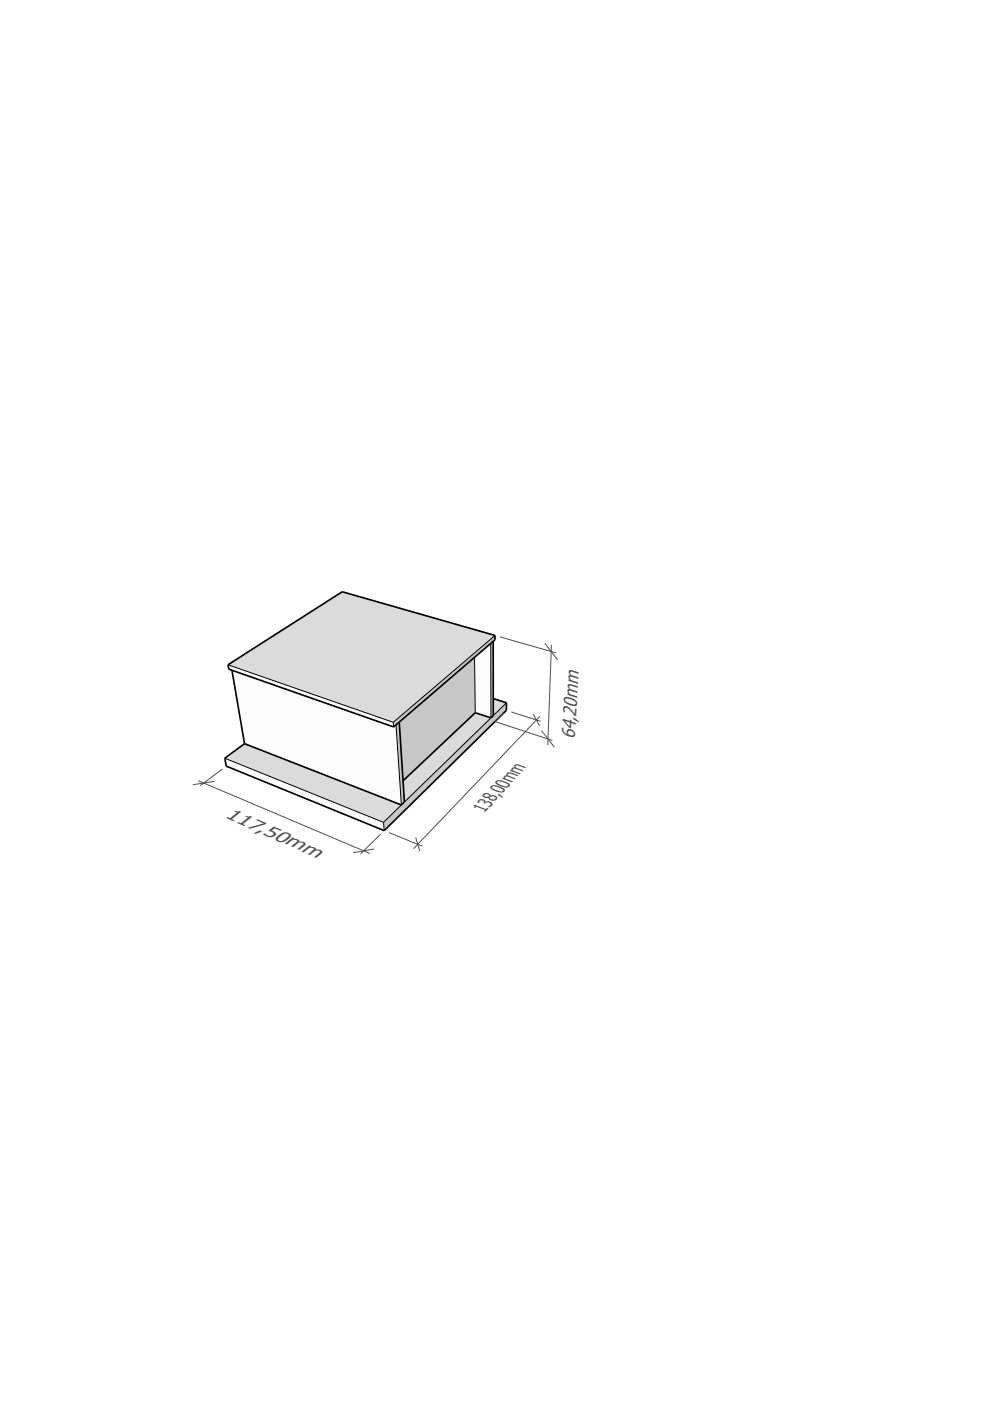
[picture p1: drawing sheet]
<svg xmlns="http://www.w3.org/2000/svg" width="210mm" height="297mm" viewBox="0 0 210 297" stroke-linecap="round" stroke-linejoin="round" font-family="sans-serif">
<defs><g id="words">
<text font-size="4" fill="#4f4f4f" x="102.7" y="172.4" transform="rotate(-48 102.7 172.4)">138,00mm</text>
<text font-size="3.9" fill="#4f4f4f" x="121.9" y="156.7" transform="rotate(-87 121.9 156.7)">64,20mm</text>
<text font-size="3.8" fill="#4f4f4f" x="47.5" y="173.3" transform="rotate(24 47.5 173.3)">117,50m m</text>
</g></defs>
<path d="M104 136.4l.6-.4v15.7l-.5 .5z" fill="#c8c8c8"/>
<path d="M104.6 148.1l2.8 .9-2.8 2.7z" fill="#dbdbdb"/>
<g fill="#fcfcfc">
<path d="M48.3 140.9l35.1 12.2 .1 1-35-12.2z"/>
<path d="M49.2 142.1l34.3 12 .5-.4 1.1 17-33.3-13z"/>
</g>
<g fill="#c8c8c8">
<path d="M83.4 153.1l21.6-18.4v.9l-21.5 18.5z"/>
<path d="M84.6 153.1l16-13.7 .2 11.7-15.3 14.4z"/>
<path d="M84 153.7l.6-.6 1.1 16.9-.6 .7z"/>
</g>
<path d="M85.5 165.5l15.3-14.4 3.3 1.1-18.4 17.8z" fill="#dbdbdb"/>
<path d="M81.3 174.4l26.1-25.4v1.6l-25.9 25.5z" fill="#c8c8c8"/>
<path d="M47.7 160.8l4.1-3.1 33.3 13-3.8 3.7z" fill="#dbdbdb"/>
<g fill="#fcfcfc">
<path d="M100.6 139.4l3.4-3 .1 15.8-3.3-1.1z"/>
<path d="M47.7 160.8l33.6 13.6 .2 1.7-33.5-13.7z"/>
</g>
<path d="M48.3 140.9l24.3-15.4 32.4 9.2-21.6 18.4z" fill="#dbdbdb"/>
<path d="M104.6 136v15.7l-.5 .5-3.3-1.1-15.3 14.4M49.2 142.1l2.6 15.6M49.2 142.1l34.3 12 1.1-1M49.2 142.1l-.7-.2-.2-1 24.3-15.4 32.4 9.2v.9l-20.4 17.5M84.6 153.1l1.1 16.9-.6 .7-33.3-13M104.6 148.1l2.8 .9v1.6l-25.9 25.5-33.5-13.7-.3-1.6 4.1-3.1" fill="none" stroke="#000" stroke-width=".35"/>
<path d="M100.6 139.4l.2 11.7M104 136.4l.1 15.8-18.4 17.8M105 134.7l-21.6 18.4M48.3 140.9l35.1 12.2M83.4 153.1l.1 1M84 153.7l1.1 17-3.8 3.7M107.4 149l-2.8 2.7M47.7 160.8l33.6 13.6M81.3 174.4l.2 1.7" fill="none" stroke="#000" stroke-width=".21"/>
<g fill="none" stroke="#4f4f4f" stroke-width=".21">
<path d="M106 135l11.8 3.4M115.5 136.4l2.7 3.5M116.9 136.8l-.8 21.2M106.8 151.2l-1.8 1.8 12.1 4M108.4 150.9l6.2 2M113.1 151.4l1.3 2.5M114.5 151.9l-26.8 28M114.8 154.9l2.8 3.5M42 165.5l36.4 15.4M45.5 165.7l-4.6 .7M47.1 163.1l-4.6 3.5M79.3 180l-4.4 .8"/>
<path d="M80.7 176.8l-4.3 4.3M82.5 176.5l7 2.9M88.1 177.6l.9 2.9"/>
</g>
<use href="#words"/>
</svg>
